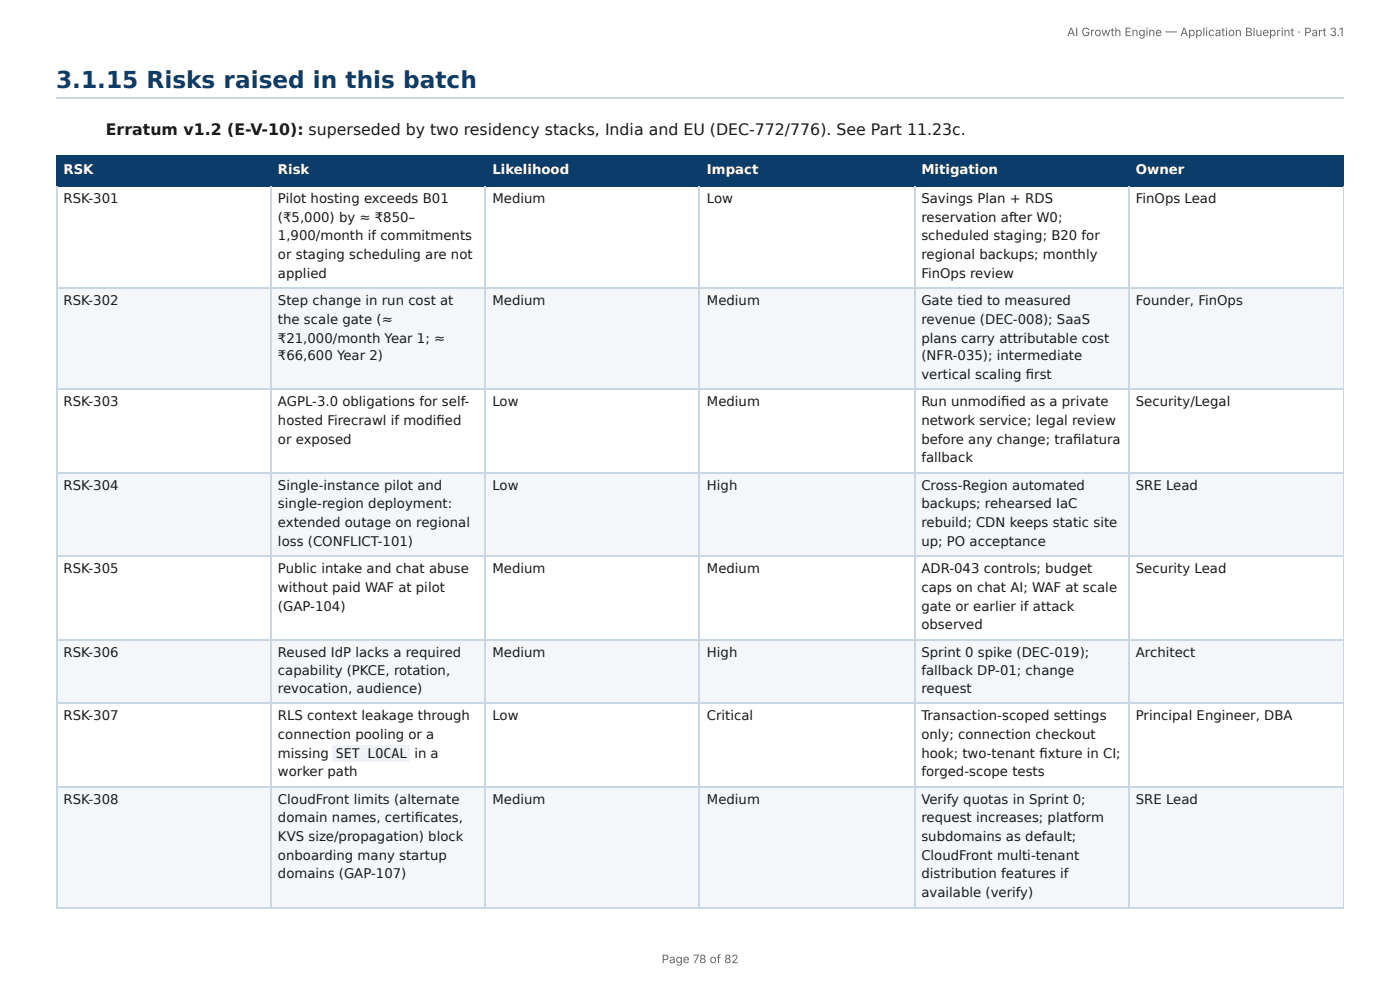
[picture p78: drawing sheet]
<svg xmlns="http://www.w3.org/2000/svg" width="297mm" height="210mm" viewBox="0 0 297 210" stroke-linecap="round" stroke-linejoin="round" font-family="sans-serif">
<defs><g id="words">
<text font-size="4.9" fill="#0b3d6b" x="11.9" y="18.8">3.1.15 Risks raised in this batch</text>
<text font-size="3.3" fill="#1a1a1a" x="22.5" y="28.6">Erratum v1.2 (E-V-10): superseded by two residency stacks, India and EU (DEC-772/776). See Part 11.23c.</text>
<g font-size="2.8" fill="#fff">
<text x="13.5" y="37">RSK</text>
<text x="59" y="37">Risk</text>
<text x="104.6" y="37">Likelihood</text>
<text x="150.1" y="37">Impact</text>
<text x="195.7" y="37">Mitigation</text>
<text x="241.2" y="37">Owner</text>
</g>
<g font-size="2.8" fill="#1a1a1a">
<text x="13.5" y="43.1">RSK-301</text>
<text x="59" y="43.1">Pilot hosting exceeds B01</text>
<text x="59" y="47.1">(₹5,000) by ≈ ₹850–</text>
<text x="104.6" y="43.1">Medium</text>
<text x="150.1" y="43.1">Low</text>
<text x="195.7" y="43.1">Savings Plan + RDS</text>
<text x="195.7" y="47.1">reservation after W0;</text>
<text x="241.2" y="43.1">FinOps Lead</text>
<text x="59" y="51.1">1,900/month if commitments</text>
<text x="195.7" y="51.1">scheduled staging; B20 for</text>
<text x="59" y="55">or staging scheduling are not</text>
<text x="59" y="59">applied</text>
<text x="195.7" y="55">regional backups; monthly</text>
<text x="195.7" y="59">FinOps review</text>
<text x="13.5" y="64.8">RSK-302</text>
<text x="59" y="64.8">Step change in run cost at</text>
<text x="104.6" y="64.8">Medium</text>
<text x="150.1" y="64.8">Medium</text>
<text x="195.7" y="64.8">Gate tied to measured</text>
<text x="241.2" y="64.8">Founder, FinOps</text>
<text x="59" y="68.8">the scale gate (≈</text>
<text x="195.7" y="68.8">revenue (DEC-008); SaaS</text>
<text x="59" y="72.8">₹21,000/month Year 1; ≈</text>
<text x="59" y="76.5">₹66,600 Year 2)</text>
<text x="195.7" y="72.8">plans carry attributable cost</text>
<text x="195.7" y="76.5">(NFR-035); intermediate</text>
<text x="195.7" y="80.4">vertical scaling fi rst</text>
<text x="13.5" y="86.3">RSK-303</text>
<text x="59" y="86.3">AGPL-3.0 obligations for self-</text>
<text x="104.6" y="86.3">Low</text>
<text x="150.1" y="86.3">Medium</text>
<text x="195.7" y="86.3">Run unmodifi ed as a private</text>
<text x="241.2" y="86.3">Security/Legal</text>
<text x="59" y="90.2">hosted Firecrawl if modifi ed</text>
<text x="59" y="94.2">or exposed</text>
<text x="195.7" y="90.2">network service; legal review</text>
<text x="195.7" y="94.2">before any change; trafi latura</text>
<text x="195.7" y="98.2">fallback</text>
<text x="13.5" y="104">RSK-304</text>
<text x="59" y="104">Single-instance pilot and</text>
<text x="59" y="107.9">single-region deployment:</text>
<text x="104.6" y="104">Low</text>
<text x="150.1" y="104">High</text>
<text x="195.7" y="104">Cross-Region automated</text>
<text x="195.7" y="107.9">backups; rehearsed IaC</text>
<text x="241.2" y="104">SRE Lead</text>
<text x="59" y="111.9">extended outage on regional</text>
<text x="195.7" y="111.9">rebuild; CDN keeps static site</text>
<text x="59" y="115.9">loss (CONFLICT-101)</text>
<text x="195.7" y="115.9">up; PO acceptance</text>
<text x="13.5" y="121.7">RSK-305</text>
<text x="59" y="121.7">Public intake and chat abuse</text>
<text x="59" y="125.7">without paid WAF at pilot</text>
<text x="104.6" y="121.7">Medium</text>
<text x="150.1" y="121.7">Medium</text>
<text x="195.7" y="121.7">ADR-043 controls; budget</text>
<text x="195.7" y="125.7">caps on chat AI; WAF at scale</text>
<text x="241.2" y="121.7">Security Lead</text>
<text x="59" y="129.6">(GAP-104)</text>
<text x="195.7" y="129.6">gate or earlier if attack</text>
<text x="195.7" y="133.6">observed</text>
<text x="13.5" y="139.4">RSK-306</text>
<text x="59" y="139.4">Reused IdP lacks a required</text>
<text x="59" y="143.4">capability (PKCE, rotation,</text>
<text x="104.6" y="139.4">Medium</text>
<text x="150.1" y="139.4">High</text>
<text x="195.7" y="139.4">Sprint 0 spike (DEC-019);</text>
<text x="195.7" y="143.4">fallback DP-01; change</text>
<text x="241.2" y="139.4">Architect</text>
<text x="59" y="147.1">revocation, audience)</text>
<text x="195.7" y="147.1">request</text>
<text x="13.5" y="152.9">RSK-307</text>
<text x="59" y="152.9">RLS context leakage through</text>
<text x="104.6" y="152.9">Low</text>
<text x="150.1" y="152.9">Critical</text>
<text x="195.7" y="152.9">Transaction-scoped settings</text>
<text x="241.2" y="152.9">Principal Engineer, DBA</text>
<text x="59" y="156.9">connection pooling or a</text>
<text x="59" y="160.9">missing</text>
<text x="71.3" y="160.9">SET LOCAL</text>
<text x="88" y="160.9">in a</text>
<text x="195.7" y="156.9">only; connection checkout</text>
<text x="195.7" y="160.9">hook; two-tenant fi xture in CI;</text>
<text x="59" y="164.8">worker path</text>
<text x="195.7" y="164.8">forged-scope tests</text>
<text x="13.5" y="170.7">RSK-308</text>
<text x="59" y="170.7">CloudFront limits (alternate</text>
<text x="104.6" y="170.7">Medium</text>
<text x="150.1" y="170.7">Medium</text>
<text x="195.7" y="170.7">Verify quotas in Sprint 0;</text>
<text x="241.2" y="170.7">SRE Lead</text>
<text x="59" y="174.6">domain names, certifi cates,</text>
<text x="59" y="178.6">KVS size/propagation) block</text>
<text x="195.7" y="174.6">request increases; platform</text>
<text x="195.7" y="178.6">subdomains as default;</text>
<text x="59" y="182.6">onboarding many startup</text>
<text x="195.7" y="182.6">CloudFront multi-tenant</text>
<text x="59" y="186.5">domains (GAP-107)</text>
<text x="195.7" y="186.5">distribution features if</text>
<text x="195.7" y="190.5">available (verify)</text>
</g>
<g font-size="2.5" fill="#666">
<text x="226.6" y="7.7">AI Growth Engine — Application Blueprint · Part 3.1</text>
<text x="140.5" y="204.5">Page 78 of 82</text>
</g>
</g></defs>
<path d="M11.9 20.8h273.5" fill="none" stroke="#c9d6e3" stroke-width=".26"/>
<g fill="#0b3d6b">
<path d="M12.2 33.3h45.5v6.1h-45.5z"/>
<path d="M57.7 33.3h45.5v6.1h-45.5z"/>
<path d="M103.2 33.3h45.5v6.1h-45.5z"/>
<path d="M148.7 33.3h45.5v6.1h-45.5z"/>
<path d="M194.2 33.3h45.5v6.1h-45.5z"/>
<path d="M239.7 33.3h45.7v6.1h-45.7z"/>
</g>
<g fill="#f4f7fa">
<path d="M12.2 61.1h45.5v21.7h-45.5z"/>
<path d="M57.7 61.1h45.5v21.7h-45.5z"/>
<path d="M103.2 61.1h45.5v21.7h-45.5z"/>
<path d="M148.7 61.1h45.5v21.7h-45.5z"/>
<path d="M194.2 61.1h45.5v21.7h-45.5z"/>
<path d="M239.7 61.1h45.7v21.7h-45.7z"/>
<path d="M12.2 100.5h45.5v17.5h-45.5z"/>
<path d="M57.7 100.5h45.5v17.5h-45.5z"/>
<path d="M103.2 100.5h45.5v17.5h-45.5z"/>
<path d="M148.7 100.5h45.5v17.5h-45.5z"/>
<path d="M194.2 100.5h45.5v17.5h-45.5z"/>
<path d="M239.7 100.5h45.7v17.5h-45.7z"/>
<path d="M12.2 135.7h45.5v13.8h-45.5z"/>
<path d="M57.7 135.7h45.5v13.8h-45.5z"/>
<path d="M103.2 135.7h45.5v13.8h-45.5z"/>
<path d="M148.7 135.7h45.5v13.8h-45.5z"/>
<path d="M194.2 135.7h45.5v13.8h-45.5z"/>
<path d="M239.7 135.7h45.7v13.8h-45.7z"/>
<path d="M12.2 167.2h45.5v25.4h-45.5z"/>
<path d="M57.7 167.2h45.5v25.4h-45.5z"/>
<path d="M103.2 167.2h45.5v25.4h-45.5z"/>
<path d="M148.7 167.2h45.5v25.4h-45.5z"/>
<path d="M194.2 167.2h45.5v25.4h-45.5z"/>
<path d="M239.7 167.2h45.7v25.4h-45.7z"/>
</g>
<path d="M11.9 33.2h273.5M11.9 39.6h273.5M12 33.1v6.6M57.5 33.1v6.6M103.1 33.1v6.6M148.6 33.1v6.6M194.3 33.1v6.6M239.8 33.1v6.6" fill="none" stroke="#0b3d6b" stroke-width=".26"/>
<path d="M285.3 33.1v6.6" fill="none" stroke="#0b3d6b" stroke-width=".21"/>
<g fill="none" stroke="#c9d6e3" stroke-width=".26">
<path d="M12 39.7v152.9M57.5 39.7v152.9M103.1 39.7v152.9M148.6 39.7v152.9M194.3 39.7v152.9M239.8 39.7v152.9M11.9 61.3h273.5M11.9 82.7h273.5M11.9 100.4h273.5M11.9 118.1h273.5M11.9 135.9h273.5M11.9 149.4h273.5"/>
<path d="M11.9 167.1h273.5M11.9 192.7h273.5"/>
</g>
<path d="M285.3 39.7v152.9" fill="none" stroke="#c9d6e3" stroke-width=".21"/>
<path d="M70.6 158.2h16.4v3.5h-16.4z" fill="#eef2f6"/>
<use href="#words"/>
</svg>
